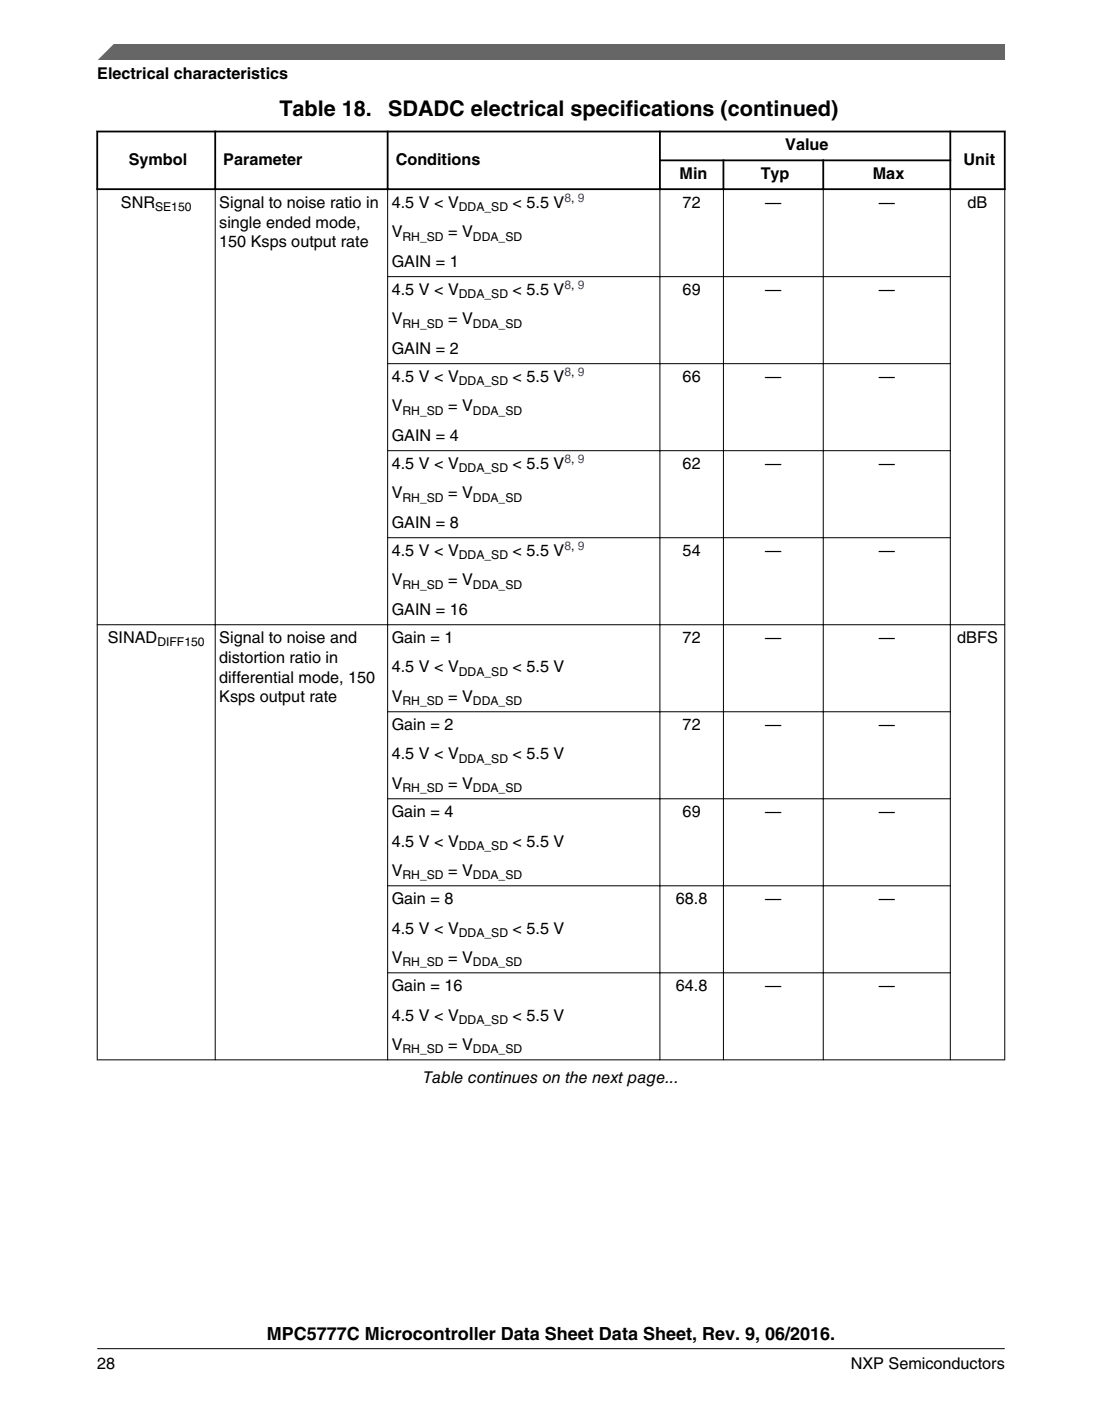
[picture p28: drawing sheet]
<svg xmlns="http://www.w3.org/2000/svg" width="216mm" height="274mm" viewBox="0 0 216 274" stroke-linecap="round" stroke-linejoin="round" font-family="sans-serif">
<defs><g id="words">
<g font-size="4.2">
<text x="54.7" y="22.6">Table 18.</text>
<text x="76" y="22.6">SDADC electrical specifications (continued)</text>
</g>
<text font-size="3.5" x="52.3" y="262.3">MPC5777C Microcontroller Data Sheet Data Sheet, Rev. 9, 06/2016.</text>
<g font-size="3.2">
<text x="19.1" y="15.5">Electrical characteristics</text>
<text x="153.9" y="29.4">Value</text>
<text x="25.2" y="32.2">Symbol</text>
<text x="43.8" y="32.2">Parameter</text>
<text x="77.5" y="32.2">Conditions</text>
<text x="133.1" y="35">Min</text>
<text x="149" y="35">Typ</text>
<text x="171" y="35">Max</text>
<text x="188.8" y="32.2">Unit</text>
<text x="23.7" y="40.7">SNR</text>
<text x="43" y="40.7">Signal to noise ratio in</text>
<text x="76.7" y="40.7">4.5 V &lt; V</text>
<text x="100.4" y="40.7">&lt; 5.5 V</text>
<text x="133.7" y="40.7">72</text>
<text x="149.9" y="40.7">—</text>
<text x="172.1" y="40.7">—</text>
<text x="189.6" y="40.7">dB</text>
<text x="43" y="44.6">single ended mode,</text>
<text x="76.7" y="46.5">V</text>
<text x="87.8" y="46.5">= V</text>
<text x="43" y="48.4">150 Ksps output rate</text>
<text x="76.7" y="52.3">GAIN = 1</text>
<text x="76.7" y="57.7">4.5 V &lt; V</text>
<text x="100.4" y="57.7">&lt; 5.5 V</text>
<text x="133.7" y="57.7">69</text>
<text x="149.9" y="57.7">—</text>
<text x="172.1" y="57.7">—</text>
<text x="76.7" y="63.5">V</text>
<text x="87.8" y="63.5">= V</text>
<text x="76.7" y="69.3">GAIN = 2</text>
<text x="76.7" y="74.8">4.5 V &lt; V</text>
<text x="100.4" y="74.8">&lt; 5.5 V</text>
<text x="133.7" y="74.8">66</text>
<text x="149.9" y="74.8">—</text>
<text x="172.1" y="74.8">—</text>
<text x="76.7" y="80.6">V</text>
<text x="87.8" y="80.6">= V</text>
<text x="76.7" y="86.3">GAIN = 4</text>
<text x="76.7" y="91.8">4.5 V &lt; V</text>
<text x="100.4" y="91.8">&lt; 5.5 V</text>
<text x="133.7" y="91.8">62</text>
<text x="149.9" y="91.8">—</text>
<text x="172.1" y="91.8">—</text>
<text x="76.7" y="97.6">V</text>
<text x="87.8" y="97.6">= V</text>
<text x="76.7" y="103.4">GAIN = 8</text>
<text x="76.7" y="108.8">4.5 V &lt; V</text>
<text x="100.4" y="108.8">&lt; 5.5 V</text>
<text x="133.7" y="108.8">54</text>
<text x="149.9" y="108.8">—</text>
<text x="172.1" y="108.8">—</text>
<text x="76.7" y="114.6">V</text>
<text x="87.8" y="114.6">= V</text>
<text x="21.1" y="125.9">SINAD</text>
<text x="43" y="125.9">Signal to noise and</text>
<text x="76.7" y="120.4">GAIN = 16</text>
<text x="76.7" y="125.9">Gain = 1</text>
<text x="133.7" y="125.9">72</text>
<text x="149.9" y="125.9">—</text>
<text x="172.1" y="125.9">—</text>
<text x="187.5" y="125.9">dBFS</text>
<text x="43" y="129.8">distortion ratio in</text>
<text x="76.7" y="131.7">4.5 V &lt; V</text>
<text x="100.4" y="131.7">&lt; 5.5 V</text>
<text x="43" y="133.6">differential mode, 150</text>
<text x="43" y="137.5">Ksps output rate</text>
<text x="76.7" y="137.5">V</text>
<text x="87.8" y="137.5">= V</text>
<text x="76.7" y="142.9">Gain = 2</text>
<text x="133.7" y="142.9">72</text>
<text x="149.9" y="142.9">—</text>
<text x="172.1" y="142.9">—</text>
<text x="76.7" y="148.7">4.5 V &lt; V</text>
<text x="100.4" y="148.7">&lt; 5.5 V</text>
<text x="76.7" y="154.5">V</text>
<text x="87.8" y="154.5">= V</text>
<text x="76.7" y="160">Gain = 4</text>
<text x="133.7" y="160">69</text>
<text x="149.9" y="160">—</text>
<text x="172.1" y="160">—</text>
<text x="76.7" y="165.7">4.5 V &lt; V</text>
<text x="100.4" y="165.7">&lt; 5.5 V</text>
<text x="76.7" y="171.5">V</text>
<text x="87.8" y="171.5">= V</text>
<text x="76.7" y="177">Gain = 8</text>
<text x="132.4" y="177">68.8</text>
<text x="149.9" y="177">—</text>
<text x="172.1" y="177">—</text>
<text x="76.7" y="182.8">4.5 V &lt; V</text>
<text x="100.4" y="182.8">&lt; 5.5 V</text>
<text x="76.7" y="188.6">V</text>
<text x="87.8" y="188.6">= V</text>
<text x="76.7" y="194">Gain = 16</text>
<text x="132.4" y="194">64.8</text>
<text x="149.9" y="194">—</text>
<text x="172.1" y="194">—</text>
<text x="76.7" y="199.8">4.5 V &lt; V</text>
<text x="100.4" y="199.8">&lt; 5.5 V</text>
<text x="76.7" y="205.6">V</text>
<text x="87.8" y="205.6">= V</text>
<text x="82.9" y="212.1">Table continues on the next page...</text>
<text x="19.1" y="268">28</text>
<text x="166.7" y="268">NXP Semiconductors</text>
</g>
<g font-size="2.4">
<text x="30.4" y="41.3">SE150</text>
<text x="89.9" y="41.3">DDA_SD</text>
<text x="78.9" y="47.1">RH_SD</text>
<text x="92.7" y="47.1">DDA_SD</text>
<text x="89.9" y="58.4">DDA_SD</text>
<text x="78.9" y="64.1">RH_SD</text>
<text x="92.7" y="64.1">DDA_SD</text>
<text x="89.9" y="75.4">DDA_SD</text>
<text x="78.9" y="81.2">RH_SD</text>
<text x="92.7" y="81.2">DDA_SD</text>
<text x="89.9" y="92.4">DDA_SD</text>
<text x="78.9" y="98.2">RH_SD</text>
<text x="92.7" y="98.2">DDA_SD</text>
<text x="89.9" y="109.5">DDA_SD</text>
<text x="78.9" y="115.3">RH_SD</text>
<text x="92.7" y="115.3">DDA_SD</text>
<text x="30.8" y="126.5">DIFF150</text>
<text x="89.9" y="132.3">DDA_SD</text>
<text x="78.9" y="138.1">RH_SD</text>
<text x="92.7" y="138.1">DDA_SD</text>
<text x="89.9" y="149.3">DDA_SD</text>
<text x="78.9" y="155.1">RH_SD</text>
<text x="92.7" y="155.1">DDA_SD</text>
<text x="89.9" y="166.4">DDA_SD</text>
<text x="78.9" y="172.2">RH_SD</text>
<text x="92.7" y="172.2">DDA_SD</text>
<text x="89.9" y="183.4">DDA_SD</text>
<text x="78.9" y="189.2">RH_SD</text>
<text x="92.7" y="189.2">DDA_SD</text>
<text x="89.9" y="200.5">DDA_SD</text>
<text x="78.9" y="206.2">RH_SD</text>
<text x="92.7" y="206.2">DDA_SD</text>
</g>
<g font-size="2.4" fill="#00f">
<text x="110.6" y="39.6">8, 9</text>
<text x="110.6" y="56.7">8, 9</text>
<text x="110.6" y="73.7">8, 9</text>
<text x="110.6" y="90.7">8, 9</text>
<text x="110.6" y="107.8">8, 9</text>
</g>
</g></defs>
<path d="M18.9 25.8h178.1M18.9 37h178.1M19.1 25.6v11.6M42.2 25.6v11.6M75.9 25.6v11.6M129.1 31.4h57.3M129.3 25.6v11.6M141.7 31.2v6M161.3 31.2v6M186.2 25.6v11.6M196.8 25.6v11.6" fill="none" stroke="#000" stroke-width=".35"/>
<g fill="none" stroke="#000" stroke-width=".2">
<path d="M19.1 37.2v170.4M42.2 36.8v170.8M75.9 36.8v170.8M129.3 36.8v170.8M141.7 36.8v170.8M161.3 36.8v170.8M186.2 36.8v170.8M196.8 37.2v170.4M75.9 54.2h110.4M75.9 71.2h110.4M75.9 88.2h110.4M75.9 105.3h110.4"/>
<path d="M19 122.3h177.9M75.9 139.4h110.4M75.9 156.4h110.4M75.9 173.4h110.4M75.9 190.5h110.4M19 207.5h177.9"/>
</g>
<path d="M19 11.7l5.7-3.1 172.2 .1v3z" fill="#666"/>
<path d="M22.5 8.6l-3.1 3.1" fill="none" stroke="#666" stroke-width=".28"/>
<path d="M19.1 264.1h177.8" fill="none" stroke="#000" stroke-width=".2"/>
<use href="#words"/>
</svg>
